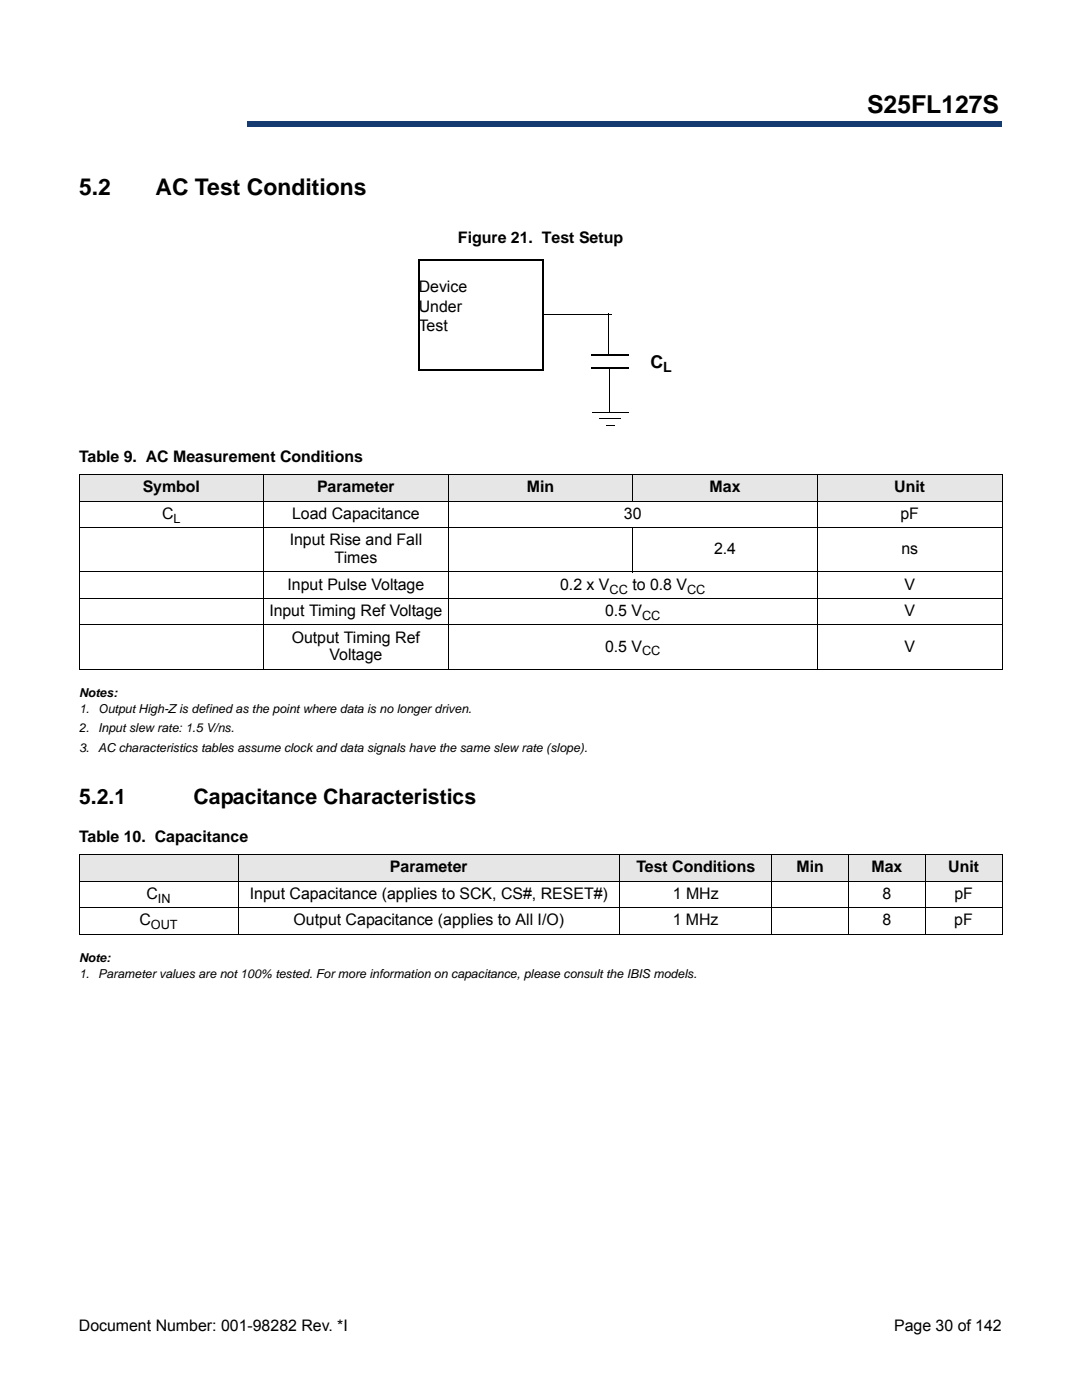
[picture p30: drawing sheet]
<svg xmlns="http://www.w3.org/2000/svg" width="216mm" height="279mm" viewBox="0 0 216 279" stroke-linecap="round" stroke-linejoin="round" font-family="sans-serif">
<defs><g id="words">
<text font-size="4.9" x="173" y="22.6">S25FL127S</text>
<g font-size="4.6">
<text x="15.8" y="38.8">5.2</text>
<text x="31" y="38.8">AC Test Conditions</text>
</g>
<g font-size="4.2">
<text x="15.8" y="160.4">5.2.1</text>
<text x="38.6" y="160.4">Capacitance Characteristics</text>
</g>
<text font-size="3.5" x="129.8" y="73.4">C</text>
<g font-size="3.2">
<text x="91.4" y="48.5">Figure 21. Test Setup</text>
<text x="83.5" y="58.3">Device</text>
<text x="83.5" y="62.2">Under</text>
<text x="83.5" y="66">Test</text>
<text x="15.8" y="92.3">Table 9. AC Measurement Conditions</text>
<text x="28.5" y="98.3">Symbol</text>
<text x="63.3" y="98.3">Parameter</text>
<text x="105.1" y="98.3">Min</text>
<text x="141.6" y="98.3">Max</text>
<text x="178.4" y="98.3">Unit</text>
<text x="32.3" y="103.5">C</text>
<text x="58.3" y="103.5">Load Capacitance</text>
<text x="124.5" y="103.5">30</text>
<text x="179.7" y="103.5">pF</text>
<text x="57.8" y="108.8">Input Rise and Fall</text>
<text x="66.8" y="112.4">Times</text>
<text x="142.5" y="110.6">2.4</text>
<text x="179.9" y="110.6">ns</text>
<text x="57.4" y="117.7">Input Pulse Voltage</text>
<text x="111.8" y="117.7">0.2 x V</text>
<text x="126.2" y="117.7">to 0.8 V</text>
<text x="180.5" y="117.7">V</text>
<text x="53.7" y="123">Input Timing Ref Voltage</text>
<text x="120.7" y="123">0.5 V</text>
<text x="180.5" y="123">V</text>
<text x="58.2" y="128.2">Output Timing Ref</text>
<text x="65.8" y="131.8">Voltage</text>
<text x="120.7" y="130">0.5 V</text>
<text x="180.5" y="130">V</text>
<text x="15.8" y="168.1">Table 10. Capacitance</text>
<text x="29.2" y="179.4">C</text>
<text x="49.8" y="179.4">Input Capacitance (applies to SCK, CS#, RESET#)</text>
<text x="77.8" y="174.1">Parameter</text>
<text x="127" y="174.1">Test Conditions</text>
<text x="134.2" y="179.4">1 MHz</text>
<text x="158.9" y="174.1">Min</text>
<text x="173.9" y="174.1">Max</text>
<text x="176.1" y="179.4">8</text>
<text x="189.2" y="174.1">Unit</text>
<text x="190.4" y="179.4">pF</text>
<text x="27.8" y="184.7">C</text>
<text x="58.6" y="184.7">Output Capacitance (applies to All I/O)</text>
<text x="134.2" y="184.7">1 MHz</text>
<text x="176.1" y="184.7">8</text>
<text x="190.4" y="184.7">pF</text>
<text x="15.7" y="265.6">Document Number: 001-98282 Rev. *I</text>
<text x="178.4" y="265.6">Page 30 of 142</text>
</g>
<text font-size="2.8" x="132.3" y="74.3">L</text>
<g font-size="2.5">
<text x="34.6" y="104.4">L</text>
<text x="121.6" y="118.5">CC</text>
<text x="137.1" y="118.5">CC</text>
<text x="128.1" y="123.8">CC</text>
<text x="128.1" y="130.8">CC</text>
<text x="15.8" y="139.1">Notes:</text>
<text x="15.8" y="142.2">1.</text>
<text x="19.6" y="142.2">Output High-Z is defined as the point where data is no longer driven.</text>
<text x="15.8" y="146.1">2.</text>
<text x="19.6" y="146.1">Input slew rate: 1.5 V/ns.</text>
<text x="15.8" y="150">3.</text>
<text x="19.6" y="150">AC characteristics tables assume clock and data signals have the same slew rate (slope).</text>
<text x="30.1" y="185.5">OUT</text>
<text x="31.5" y="180.2">IN</text>
<text x="15.8" y="192">Note:</text>
<text x="15.8" y="195.2">1.</text>
<text x="19.6" y="195.2">Parameter values are not 100% tested. For more information on capacitance, please consult the IBIS models.</text>
</g>
</g></defs>
<path d="M49.3 24.3h150.5v1h-150.5z" fill="#163b71"/>
<path d="M49.3 24.3h150.6" fill="none" stroke="#163b71" stroke-width=".2"/>
<path d="M199.7 24.3h.2v1h-.2z" fill="#163b71"/>
<path d="M49.3 25.3h150.5" fill="none" stroke="#163b71" stroke-width=".2"/>
<path d="M49.3 24.3h.1v1h-.1z" fill="#163b71"/>
<path d="M16.1 16.1h32.4v10h-32.4z" fill="#fff"/>
<g fill="#e6e6e6">
<path d="M15.8 94.7h36.8v5.3h-36.8z"/>
<path d="M52.6 94.7h36.8v5.3h-36.8z"/>
<path d="M89.4 94.7h36.9v5.3h-36.9z"/>
<path d="M126.3 94.7h36.8v5.3h-36.8z"/>
<path d="M163.1 94.7h36.8v5.3h-36.8z"/>
<path d="M15.8 170.6h107.9v5.3h-107.9z"/>
<path d="M123.7 170.6h30.3v5.3h-30.3z"/>
<path d="M154 170.6h15.3v5.3h-15.3z"/>
<path d="M169.3 170.6h15.3v5.3h-15.3z"/>
<path d="M184.6 170.6h15.3v5.3h-15.3z"/>
</g>
<g fill="none" stroke="#000" stroke-width=".2">
<path d="M108.2 62.7h13.9M121.5 62.7v8.4M121.6 73.4v9M15.7 94.7h184.3M15.8 94.8v38.7M52.6 94.7v38.9M89.4 94.7v38.9M118.3 82.3h7.1M119.7 83.5h4.1M126.3 94.7v5.4M163.1 94.7v38.9M199.9 94.8v38.7"/>
<path d="M15.7 100h184.3M15.7 105.3h184.3M15.7 114.1h184.3M15.7 119.4h184.3M126.3 105.2v9M15.7 124.7h184.3M15.7 133.5h184.3M15.7 170.6h184.3M15.7 175.9h184.3M15.8 170.7v15.7M47.5 170.5v16M123.7 170.5v16"/>
<path d="M154 170.5v16M169.3 170.5v16M184.6 170.5v16M199.9 170.7v15.7M15.7 181.2h184.3M15.7 186.5h184.3"/>
</g>
<path d="M83.5 52h24.9M83.6 51.8v22M108.3 51.9v22.1M83.4 73.8h24.8M118.1 70.8h7.2M118.1 73.5h7.2" fill="none" stroke="#000" stroke-width=".36"/>
<path d="M108.2 62.6v.2zM118 70.6h.1v.4h-.1zM118 73.3h.1v.3h-.1zM121.4 62.6l.2 .1zM121.6 73.4h.1zM118.2 82.2l.1 .2zM119.6 83.4l.1 .2zM121 84.8l.1 .2zM121.1 84.8h1.5v.2h-1.5z" fill="#000"/>
<use href="#words"/>
</svg>
